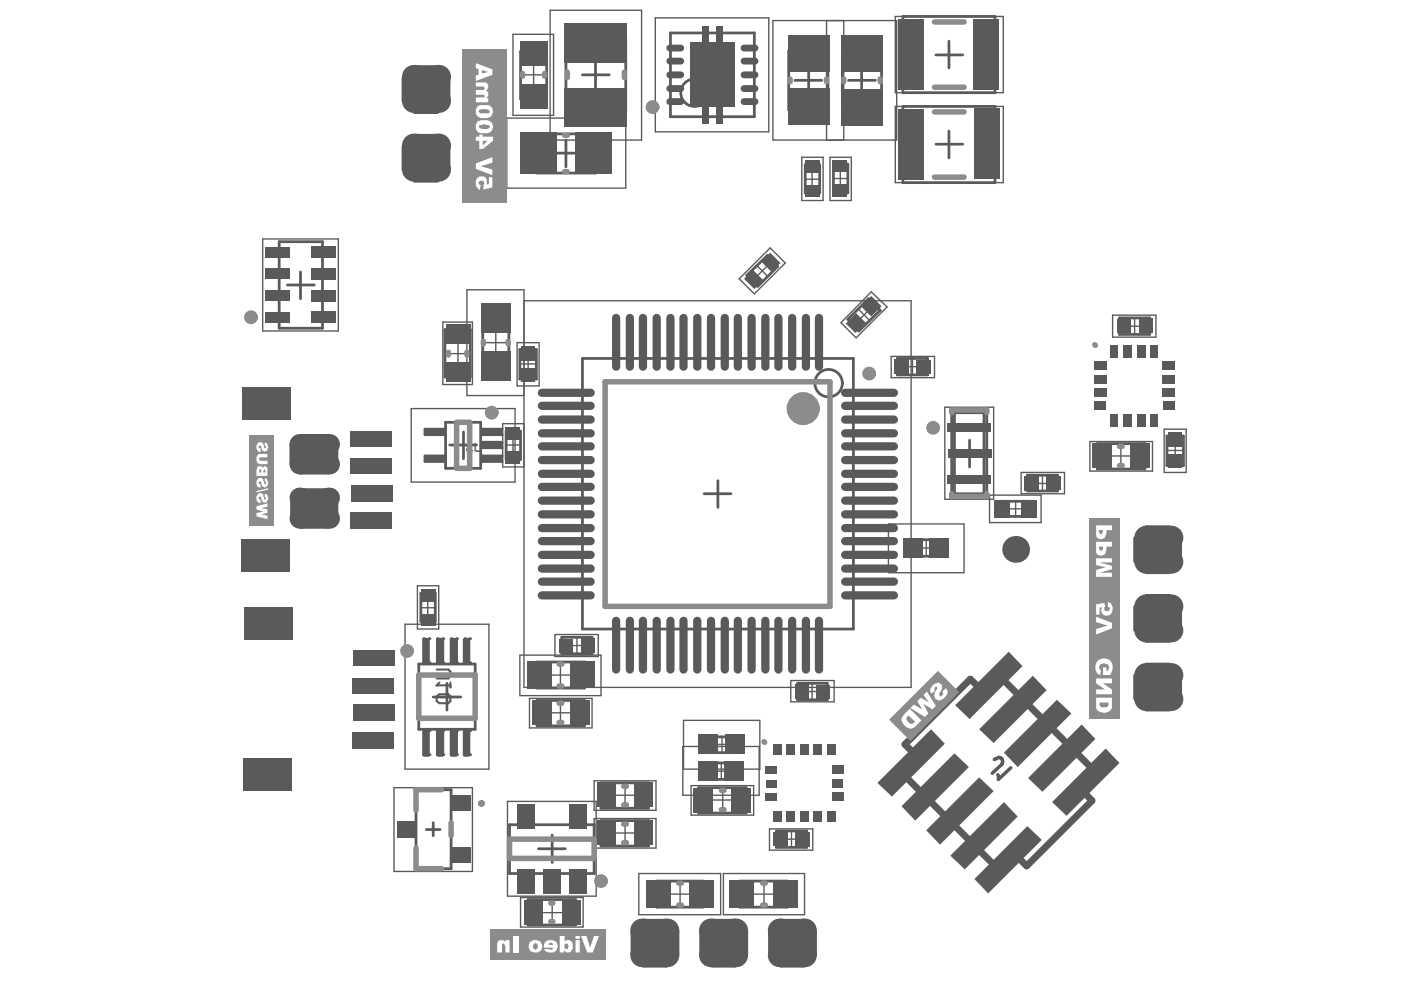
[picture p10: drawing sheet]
<svg xmlns="http://www.w3.org/2000/svg" width="297mm" height="210mm" viewBox="0 0 297 210" stroke-linecap="round" stroke-linejoin="round" font-family="sans-serif">
<g fill="none" stroke="#5a5a5a" stroke-width=".58">
<path d="M110.4 10.9h5.5v10.1h-5.5zM120 8.1h12.7v15.5h-12.7zM123.5 15.9h5.7M126.3 13v5.8M142.1 7h17.8v17.7h-17.8zM148.1 15.9h5.7M151 13v5.8M167.2 10.8h8.3v12.5h-8.3zM168.5 17h5.7M171.5 14.1v5.8M178.6 10.8h8.3v12.5h-8.3zM179.9 17h5.7"/>
<path d="M182.7 14.1v5.8M191.4 3.5h19.6v16.2h-19.6zM198.4 11.6h5.7M201.2 8.7v5.7M113.7 28.4h12.6v8.3h-12.6zM117.2 32.5h5.7M120 29.7v5.7M170.7 34.9h3.1v6h-3.1zM176.7 34.8h3.1v6.1h-3.1zM191.4 22.6h19.6v16.1h-19.6zM198.4 30.6h5.7M201.2 27.8v5.7"/>
<path d="M59.2 51.2h9.2v18.4h-9.2zM63.7 57.7v5.6M158.3 58.4l4.4-4.2 2.2 2.3-4.2 4.2zM60.9 60.4h5.7M94.3 69.9h5.4v10h-5.4zM102.3 67.6h5.6v10h-5.6zM110.2 74.1h3.5v6.3h-3.5zM123.5 76h57.4v57.4h-57.4zM179.8 67.7l4.3-4.4 2.5 2.5-4.5 4.4zM190.3 76h6.4v3.5h-6.4zM237.4 67.4h6.4v3.5h-6.4zM94.5 89.5h7.4v9.8h-7.4z"/>
<path d="M95.3 94.3h5.7M98.3 91.6v5.7M107.3 91.4h3.1v6h-3.1zM201.8 86.9h7.4v18.4h-7.4zM202.4 87.5h6.2v17.2h-6.2zM202.7 96.1h5.6M205.6 93.3v5.7M232.7 94.1h10v5.3h-10zM247.4 92.5h3.5v6.2h-3.5zM149.3 104.7h5.7M152.2 101.9v5.7M193.2 114.4h6.2v3.5h-6.2z"/>
<path d="M212.3 106.3h6v3.2h-6zM217.8 100.8h6.4v3.3h-6.4zM89.2 125.8h3.1v6h-3.1zM119.1 135.1h6.4v3.5h-6.4zM88.8 140.8h11.9v13.8h-11.9zM91.8 147.8h5.9M94.8 144.9v5.7M113.9 140.4h10v5.5h-10zM113.9 148.5h10v5.4h-10zM149.9 156.2h6.2v3.4h-6.2zM169.1 144.9h6.3v3.5h-6.3zM88.2 167.4h7.4v16.8h-7.4z"/>
<path d="M90.4 175.9h2.9M91.8 174.4v2.8M108 174.9h18v10.3h-18zM114.2 180h5.6M117.1 177.1v5.8M127.4 166h10.1v5.4h-10.1zM127.4 174h10.1v5.4h-10.1zM148.1 167h10.1v5.4h-10.1zM149.7 161.8h6.3v3.5h-6.3zM164.6 176.2h6.4v3.5h-6.4zM112 190.7h10v5.4h-10zM139.2 186.8h9.8v5.5h-9.8z"/>
<path d="M156.9 186.8h10v5.5h-10z"/>
<circle cx="147.3" cy="19.7" r="2.91"/>
<circle cx="175.7" cy="81.2" r="2.91"/>
</g>
<g fill="none" stroke="#5a5a5a" stroke-width=".29">
<path d="M108.8 7.3h8.6v17.2h-8.6zM110.4 15.9h5.5M113.1 13.1v5.5M116.6 2.2h19.4v27.5h-19.4zM138.9 3.8h24.1v24.2h-24.1zM163.9 4.4h26.2v25.3h-26.2zM175.2 4.4v25.3M178.9 4.4v25.3M189.8 3.5h22.9v16.2h-22.9zM107.4 25h25.3v14.9h-25.3zM170 33.3h4.5v9.2h-4.5zM170.7 38h3.1"/>
<path d="M172.2 36.4v3.2M176 33.3h4.5v9.2h-4.5zM176.7 37.9h3.1M178.2 36.3v3.2M189.8 22.6h22.9v16.1h-22.9zM55.7 50.7h16v19.5h-16zM156.7 59.1l6.6-6.5 3.2 3.2-6.6 6.5zM160.5 56.3l2.2 2.2M162.7 56.3l-2.2 2.2M93.9 68.3h6.3v13.2h-6.3zM94.3 75h5.4M97.1 72.2v5.4"/>
<path d="M102.3 72.7h5.6M105.1 69.9v5.5M109.6 72.7h4.7v9.1h-4.7zM110.2 77.2h3.5M111.1 63.8h82.1v81.9h-82.1v-84.3h-12.1v22.5h12.1M112 75.6v3.3M182 65.5l2.4 2.5M184.4 65.5l-2.4 2.5M184.7 61.9l3.4 3.2-6.6 6.5-3.2-3.2zM188.9 75.6h9.2v4.5h-9.2zM191.7 77.7h3.5M193.5 76v3.5"/>
<path d="M235.9 66.8h9.2v4.7h-9.2zM238.8 69.2h3.5M240.6 67.4v3.5M87.2 86.6h22v15.6h-22zM107.3 94.3h3.1M108.8 92.9v3M111.1 89.8h-4.5v9.2h4.5M200.3 86.3h10.4v19.6h-10.4zM231.1 93.6h13.2v6.3h-13.2zM235 96.7h5.4M237.6 94.1v5.3M246.8 91h4.7v9.2h-4.7z"/>
<path d="M247.4 95.5h3.5M249.2 93.9v3.4M188.4 111.1h16v10.3h-16zM194.6 116.2h3.5M196.4 114.4v3.5M209.8 105h10.9v5.8h-10.9zM213.7 107.9h3.2M215.3 106.3v3.2M216.5 100.2h9.2v4.5h-9.2zM219.3 102.5h3.5M221 100.8v3.3M85.9 132.4h17.8v30.7h-17.8z"/>
<path d="M88.5 124.2h4.5v9.2h-4.5zM89.2 128.9h3.1M90.7 127.3v3.2M110.2 138.9h17.2v8.6h-17.2zM117.7 134.5h9.1v4.7h-9.1zM120.6 136.9h3.5M122.3 135.1v3.5M112.3 148.1h13.2v6.2h-13.2zM116.2 151.1h5.4M116.2 143.1h5.4M118.8 140.4v5.5M118.8 148.5v5.4"/>
<path d="M144.8 158.3h16.2v10.3h-16.2zM144.9 152.7h16.2v10.4h-16.2zM151.3 157.8h3.4M153.1 156.2v3.4M167.7 144.3h9.1v4.5h-9.1zM170.6 146.6h3.3M172.2 144.9v3.5M83.5 167h16.7v17.8h-16.7zM107.6 169.9h18.8v20.1h-18.8zM126 165.5h13.1v6.3h-13.1zM126 173.6h13.1v6.2h-13.1zM129.8 168.6h5.5"/>
<path d="M129.8 176.6h5.5M132.5 166v5.4M132.5 174v5.4M146.5 166.6h13.3v6.2h-13.3zM150.5 169.6h5.4M151.2 163.5h3.3M152.9 161.8v3.5M153.2 167v5.4M163.1 175.7h9.2v4.6h-9.2zM166.1 177.9h3.5M167.8 176.2v3.5M110.4 190.3h13.2v6.3h-13.2z"/>
<path d="M114.3 193.5h5.4M117.1 190.7v5.4M135.4 185.2h17.4v8.7h-17.4zM141.4 189.6h5.4M144.2 186.8v5.5M153.4 185.2h17.2v8.7h-17.2zM159.2 189.6h5.4M162 186.8v5.5"/>
</g>
<path d="M191.9 157.8l13.8-13.8 2.6 2.5 3.4-3.4 20.7 20.7-3.4 3.3 2.5 2.7-13.8 13.8-2.7-2.6-3.3 3.3-20.6-20.5 3.4-3.3z" fill="none" stroke="#5a5a5a" stroke-width="1.5"/>
<path d="M210.8 161l1-.4a.88 .88 0 0 1 .8 .5 .88 .88 0 0 1-.2 1l-2 1.8M214.3 162.8l-2.6 2.5-.2-1.1" fill="none" stroke="#5a5a5a" stroke-width=".73"/>
<path d="M92.6 142h2.5l.4 .4v.9l-.4 .6h-2.5M92.6 145.3h2.9M95.5 144.7v1" fill="none" stroke="#5a5a5a" stroke-width=".44"/>
<circle cx="92.6" cy="145.3" r=".22" fill="#5a5a5a"/>
<path d="M92.6 147.6l.6-.4h1.9l.4 .4v1.1l-.4 .4h-1.9l-.6-.4zM93.2 144.7l-.6 .6" fill="none" stroke="#5a5a5a" stroke-width=".44"/>
<path d="M99 94.6h.1M99 94.6l.3 .3M99.3 94.9l-.3 .3v.3l.3 .2 .9-.2M99.3 94.9h.3M100.2 94.3l-.3-.2h-.6l-.3 .2v.3M100.7 94.1v1.4l.3 .2 .9-.2v-1.4" fill="none" stroke="#5a5a5a" stroke-width=".29"/>
<g fill="none" stroke="#8c8c8c" stroke-width="1.2">
<path d="M110.8 15.6v.6M115.5 15.6v.6M120.3 15.3v1.1M132.4 15.3v1.1M167.5 16.7v.6M175.2 16.7v.6M178.9 16.7v.6M186.6 16.7v.6M198.1 18.5h6.3M198.1 4.7h6.3M119.7 28.7h.6M119.7 36.4h.6"/>
<path d="M198.1 37.6h6.3M198.1 23.7h6.3M95.1 74.7v.6M99 74.7v.6M102.5 72.4v.5M107.7 72.4v.5M232.1 73.1l.1 .1M96.8 89.5h2.8v9.8h-2.8zM128.3 81h47.7v47.6h-47.7zM201.8 87.5v-.6h7.4v.6M237.4 98.7h.5M237.4 94.6h.5"/>
<path d="M201.8 104.7v.6h7.4v-.6M88.8 143.1h11.9v9.2h-11.9zM118.5 145.5h.6M118.5 149.1h.6M118.5 153.2h.6M118.5 140.8h.6M162 157.2l.1 .2M88.2 179.8v4.4h5.4M93.6 167.4h-5.4v4.4M95.6 174.4v2.8M108 177.9h18v4.1h-18zM132.2 170.6h.6"/>
<path d="M132.2 174.7h.6M132.2 166.7h.6M132.2 178.7h.6M152.9 171.7h.6M152.9 167.6h.6M116.8 191.5h.4M116.8 195.4h.4M143.9 191.9h.6M143.9 187.2h.6M161.7 191.9h.6M161.7 187.2h.6"/>
</g>
<path d="M230.8 109.9h6.6v42.5h-6.6z" fill-rule="evenodd" fill="#8c8c8c"/>
<g fill="#fff">
<path d="M232.4 118.4h3.3v.8h-2.6l2.6 .8v.7l-2.6 .7h2.6v.9h-3.3v-1.5l2-.5-2-.5z"/>
<path d="M232.4 128.1l1.7-.3 .2 .8a.62 .62 0 0 0 .2 1 .62 .62 0 0 0 .8-.6l-.1-.3h-.3v-1h.3l.4 .3a2.18 2.18 0 0 1 0 2.2l-.6 .3a1.02 1.02 0 0 1-1.4-.9l-.2-.2 .2-.7-.5 .2v1.4h-.7z"/>
<path d="M232.4 130.7l3.3 1.4v1.1l-3.3 1.3v-1.1l2.5-.8-2.5-.7z"/>
<path d="M232.7 140.1l.3-.2a1.86 1.86 0 0 1 2.1 0 1.86 1.86 0 0 1 .8 1.9l-.3 1-.3 .3h-1.4v-1.6h.7v.8h.3v-.2a.72 .72 0 0 0 .2-.8 .72 .72 0 0 0-.7-.5l-.3-.2a1.14 1.14 0 0 0-1 .6l-.1 .2 .1 .6 .3 .1-.1 1-.8-.4a2.37 2.37 0 0 1-.1-2.1z"/>
<path d="M232.4 143.9h3.3v1h-1.8l1.8 1.3v1h-3.3v-1h1.9l-1.9-1.3z"/>
<path d="M232.4 111.4v1.7a.78 .78 0 0 0 .4 1 1.02 1.02 0 0 0 1.1 .1 1.02 1.02 0 0 0 .5-.9h.2v-.9h1.1v-1zM233 112.4h.9a.6 .6 0 0 1-.6 .9l-.2-.5h-.1z"/>
<path d="M232.4 114.9v1.7a.78 .78 0 0 0 .4 1l.2 .2a1.08 1.08 0 0 0 1.4-1h.2v-.9h1.1v-1zM233 115.9h.9v.6l-.3 .3h-.3l-.2-.5h-.1z"/>
<path d="M232.4 147.9v2.4h.1v.3l.6 .2v.2h.6l.2 .1 .8-.1a1 1 0 0 0 .9-.7h.1v-2.4zM233.1 148.9h1.9v.5a.55 .55 0 0 1-.7 .6h-.2a.79 .79 0 0 1-1-.5z"/>
</g>
<path d="M52.9 92.3h5.3v19.2h-5.3z" fill-rule="evenodd" fill="#8c8c8c"/>
<g fill="#fff">
<path d="M54.4 107.3l2.3-.6v.8l-1.3 .2 1.3 .3v.8l-1.3 .3 1.3 .2v.8l-2.3-.6v-.7l1.4-.3-1.4-.5z"/>
<path d="M54.5 104.8l.5-.1v-.2l.7 .2 .1 .1 .2 1.1h.4v-.3l-.3-.2v-.7a.52 .52 0 0 1 .6 .6 .7 .7 0 0 1-.1 1 .54 .54 0 0 1-.6 .3 .54 .54 0 0 1-.5-.5l-.2-.8h-.3l-.2 .4 .5 .3v.7l-.3-.1a.83 .83 0 0 1-.6-1z"/>
<path d="M54.4 104.1l2.5-.6v.3l-2.5 .6z"/>
<path d="M54.5 101.6h.2a.52 .52 0 0 1 .8-.1l.3 .1v.5h.2v.4l.1 .1 .3-.1v-.3l-.3-.1v-.8l.3 .2a1.09 1.09 0 0 1 0 1.7l-.1 .2-.6-.2-.3-.6v-.4l-.4-.1-.2 .4 .5 .1v.8a.97 .97 0 0 1-.9-.6 .97 .97 0 0 1 .1-1z"/>
<path d="M54.5 96.5l.3-.3h1.9v.8h-1.3a.37 .37 0 0 0-.4 .3 .37 .37 0 0 0 .4 .4h1.3v.7h-1.4a1.16 1.16 0 0 1-.9-1.6h.1z"/>
<path d="M54.5 94.1h.2a.52 .52 0 0 1 .8-.2l.3 .2 .3 1a.29 .29 0 0 0 .3-.3 .29 .29 0 0 0-.3-.3v-.7h.2v.1l.4 .2v.4h.2l-.2 .9-.1 .3h-.3a.51 .51 0 0 1-.8-.5l-.1-.1v-.5l-.3-.3-.3 .3v.3l.5 .2v.7h-.2a.52 .52 0 0 1-.6-.6h-.1v-.9h.1z"/>
<path d="M54.5 99v.4h-.1v1.5h2.3v-1.5a.55 .55 0 0 0-.7-.5l-.3 .4-.2-.4h-.4v-.2v.2zM55.8 99.7l.5-.1v.6h-.5zM55 99.6l.1-.2 .3 .2v.6h-.4z"/>
</g>
<path d="M104 197h24.4v6.4h-24.4z" fill-rule="evenodd" fill="#8c8c8c"/>
<g fill="#fff">
<path d="M123.2 198.5h1.2l.7 2.4 .9-2.4h1l-1.3 3.4h-1.2z"/>
<path d="M108.8 198.5h1.1v3.4h-1.1z"/>
<path d="M105.6 199.6h.1a.75 .75 0 0 1 1-.3l.5 .5v-.5h.8v2.6h-.8v-1.4h-.2l-.1-.4-.5 .1v1.7h-1v-2z"/>
<path d="M122 198.5v.5h.9v-.5zM122 199.3v2.6h.9v-2.6z"/>
<path d="M118.7 198.5v3.4h.9v-.4l.1 .2a1.06 1.06 0 0 0 1.2 .1 1.06 1.06 0 0 0 .5-1 1.09 1.09 0 0 0-.3-1.2 1.09 1.09 0 0 0-1.3-.1l-.1 .1v-1.1zM119.7 200.2a.41 .41 0 0 1 .5-.1 .41 .41 0 0 1 .2 .4h.2v.3h-.2a.39 .39 0 0 1-.4 .4 .39 .39 0 0 1-.3-.6z"/>
<path d="M115.6 199.6l-.3 .6v.7h1.9v.2a.52 .52 0 0 1-.9 .1h-1a1.71 1.71 0 0 0 2.6 .3v-.1a.83 .83 0 0 0 .2-1.2 .73 .73 0 0 0-.7-.7l-.2-.2h-1zM116.3 200.1h.2a.41 .41 0 0 1 .5-.2 .41 .41 0 0 1 .2 .4h-.9z"/>
<path d="M112.3 199.8l-.2 .4a1.38 1.38 0 0 0 1.6 1.7h.3a1.27 1.27 0 0 0 .9-1.7l-.2-.3a1.6 1.6 0 0 0-2-.4v.1zM113.1 200.1h.3v-.2l.2 .2a.57 .57 0 0 1 .5 .4 .57 .57 0 0 1-.2 .6l-.3 .3-.5-.2v-.3h-.1z"/>
</g>
<path d="M98 10.5h9.3v32.6h-9.3z" fill-rule="evenodd" fill="#8c8c8c"/>
<g fill="#fff">
<path d="M101 37.9a1.62 1.62 0 0 1 2.1-.2v.3h.1v1l-.1 .2 .6-.2v-1.4h.7v2.1l-1.9 .5v-.9a.58 .58 0 0 0 0-.9 .58 .58 0 0 0-.9 .2h-.1v.4l.4 .3-.1 .9h-.2a1.54 1.54 0 0 1-.7-1.8z"/>
<path d="M100.9 34.6l3.5-1.3v1.2l-2.5 .7 2.5 .8v1.1l-3.5-1.3z"/>
<path d="M100.9 17.5h1.9a.79 .79 0 0 1 .7 1l-.1 .4-.3 .2 .1 .3a.75 .75 0 0 1 .3 1l-.4 .4h.4v.9h-2.6v-1h1.6a.31 .31 0 0 0 .3-.4 .31 .31 0 0 0-.5-.2h-1.4v-1h1.7l.2-.3-.3-.5h-1.6z"/>
<path d="M100.9 29v.8h.7v1.8h.7l2.2-1.8v-.8h-2.2v-.5h-.7v.5zM102.3 29.8h1.1l-1.1 1.1z"/>
<path d="M101.2 25.8a2.18 2.18 0 0 0 0 2.2l.6 .2h.4a2.34 2.34 0 0 0 2-.4l.3-.7v-.5a1.61 1.61 0 0 0-1.9-1.1h-.7zM101.5 26.8l.3-.3h.5v-.1h.6v.1a.59 .59 0 0 1 .9 .4v.2a2.13 2.13 0 0 1-2.2 0z"/>
<path d="M101.2 22.6a1.81 1.81 0 0 0 .1 2.1 3.1 3.1 0 0 0 2.9-.1v-.3a.83 .83 0 0 0 .2-1.2v-.1a1.63 1.63 0 0 0-1.9-.7h-.2a.96 .96 0 0 0-1 .3zM101.6 23.3h.3v-.2h1.5l.1 .2a.4 .4 0 0 1 .3 .5 .4 .4 0 0 1-.6 .2h-.7a.96 .96 0 0 1-1-.3z"/>
<path d="M100.9 13.4v1l.6 .3v1.2l-.6 .1v1.2l3.5-1.3v-1.2zM102.2 14.8l1.3 .5-1.3 .3z"/>
</g>
<path d="M188.5 152.6l10.4-10.3 4.5 4.5-10.4 10.3z" fill-rule="evenodd" fill="#8c8c8c"/>
<g fill="#fff">
<path d="M197.6 145.5h.1a1.36 1.36 0 0 1 1.9-.5l.1 1-.4 .9a.41 .41 0 0 0-.1 .5 .41 .41 0 0 0 .4 .2l.3-.3v-.2h.1l-.1-.5h-.2l.9-.7a1.57 1.57 0 0 1-.6 2.2v.1h-.3v.2l-.4 .1h-.4v-.1l-.6-.2v-.3h-.2l-.1-.4 .4-1.2 .3-.3v-.4h-.1a.49 .49 0 0 0-.5 .3 .49 .49 0 0 0 .2 .6l-.9 .6-.1-.2v-.4l-.2-.2h.2v-.4h.1z"/>
<path d="M193 150.1l.8-.7 1.7 1-1-1.7 .7-.8 1.8 1-1.2-1.6 .7-.7 1.9 3.1-.7 .7-1.9-1.2 1 2.1-.7 .7z"/>
<path d="M191.4 151.7l-.3 .6a2.23 2.23 0 0 0 2.2 2.2l.5-.2 1.6-1.6-2.5-2.4zM192.2 152.2l.4-.5 1.5 1.3-.5 .3a.52 .52 0 0 1-.9-.1l-.4-.3z"/>
</g>
<g fill="none" stroke="#8c8c8c" stroke-width="1.5">
<circle cx="138.4" cy="22.7" r=".73"/>
<circle cx="53.2" cy="67.3" r=".73"/>
<circle cx="184.3" cy="79.2" r=".73"/>
<circle cx="104.2" cy="87.5" r=".73"/>
<circle cx="197.8" cy="90.7" r=".73"/>
<circle cx="86.3" cy="138" r=".73"/>
<circle cx="127.4" cy="186.8" r=".73"/>
</g>
<circle cx="102.1" cy="170.4" r=".15" fill="none" stroke="#8c8c8c" stroke-width="1.2"/>
<circle cx="170.3" cy="86.6" r="1.75" fill="none" stroke="#8c8c8c" stroke-width="3.5"/>
<g fill="#5a5a5a">
<path d="M56.3 66.1h5.1v2.3h-5.1z" fill-rule="evenodd"/>
<path d="M56.3 52.4h5.2v2.3h-5.2z" fill-rule="evenodd"/>
<path d="M56.3 56.9h5.1v2.4h-5.1z" fill-rule="evenodd"/>
<path d="M84.1 174.1h4v3.5h-4z" fill-rule="evenodd"/>
<path d="M95.6 179.7h4.1v3.3h-4.1z" fill-rule="evenodd"/>
<path d="M95.6 168.6h4.1v3.4h-4.1z" fill-rule="evenodd"/>
<path d="M98.1 135.6l.3-.3h1l.3 .3v5l-.3 .3h-1l-.3-.3z" fill-rule="evenodd"/>
<path d="M95.3 135.6l.3-.3h1.2l.3 .3v5l-.3 .3h-1.2l-.3-.3z" fill-rule="evenodd"/>
<path d="M92.4 135.6l.3-.3h1.2l.3 .3v5l-.3 .3h-1.2l-.3-.3z" fill-rule="evenodd"/>
<path d="M94.6 76.9h5.1v4.1h-5.1z" fill-rule="evenodd"/>
<path d="M94.6 68.9h5.1v4h-5.1z" fill-rule="evenodd"/>
<path d="M107.2 90.6h3v2.6h-3z" fill-rule="evenodd"/>
<path d="M102.1 93.8l.2-.3h4l.3 .3v1.1l-.3 .3h-4l-.2-.3z" fill-rule="evenodd"/>
<path d="M101.9 91l.3-.3h4.1l.3 .3v1.2l-.3 .3h-4.1l-.3-.3z" fill-rule="evenodd"/>
<path d="M102.1 74.5h6.2v6.3h-6.2z" fill-rule="evenodd"/>
<path d="M102.1 64.2h6.2v6.3h-6.2z" fill-rule="evenodd"/>
<path d="M115.2 184.3h3.6v5.1h-3.6z" fill-rule="evenodd"/>
<path d="M118.5 135.4h2.9v2.9h-2.9z" fill-rule="evenodd"/>
</g>
<g fill="#5a5a5a">
<circle cx="98.6" cy="140.5" r=".29"/>
<circle cx="99.6" cy="140.5" r=".29"/>
<circle cx="99.6" cy="135.4" r=".29"/>
<circle cx="98.6" cy="135.4" r=".29"/>
<circle cx="95.6" cy="140.5" r=".29"/>
<circle cx="96.8" cy="140.5" r=".29"/>
<circle cx="96.8" cy="135.4" r=".29"/>
<circle cx="95.6" cy="135.4" r=".29"/>
<circle cx="92.7" cy="140.5" r=".29"/>
<circle cx="93.9" cy="140.5" r=".29"/>
<circle cx="93.9" cy="135.4" r=".29"/>
<circle cx="92.7" cy="135.4" r=".29"/>
<circle cx="102.2" cy="93.9" r=".29"/>
<circle cx="102.2" cy="94.9" r=".29"/>
<circle cx="106.3" cy="94.9" r=".29"/>
<circle cx="106.3" cy="93.9" r=".29"/>
<circle cx="102.2" cy="91" r=".29"/>
<circle cx="102.2" cy="92.2" r=".29"/>
<circle cx="106.3" cy="92.2" r=".29"/>
<circle cx="106.3" cy="91" r=".29"/>
</g>
<path d="M142 18.8h2.3M142 13h2.3M142 10.2h2.3M142 21.5h2.3" fill="none" stroke="#5a5a5a" stroke-width="1.5"/>
<g fill="#5a5a5a">
<path d="M153.7 161.5h4v4h-4z" fill-rule="evenodd"/>
<path d="M148.9 20.5h1.4v5.7h-1.4z" fill-rule="evenodd"/>
<path d="M151.8 20.5h1.4v5.7h-1.4z" fill-rule="evenodd"/>
<path d="M151.8 5.5h1.4v5.9h-1.4z" fill-rule="evenodd"/>
<path d="M148.9 5.5h1.4v5.9h-1.4z" fill-rule="evenodd"/>
<path d="M166.8 172h1.7v2.3h-1.7z" fill-rule="evenodd"/>
<path d="M163.9 172h1.7v2.3h-1.7z" fill-rule="evenodd"/>
<path d="M162.3 168.2h2.3v1.6h-2.3z" fill-rule="evenodd"/>
<path d="M163.9 157.8h1.7v2.4h-1.7z" fill-rule="evenodd"/>
<path d="M166.8 157.8h1.7v2.4h-1.7z" fill-rule="evenodd"/>
<path d="M162.3 162.5h2.3v1.6h-2.3z" fill-rule="evenodd"/>
<path d="M161.4 55.5l1.9-1.9 2.2 2.2-1.9 1.9z" fill-rule="evenodd"/>
<path d="M176.4 168h2.3v1.8h-2.3z" fill-rule="evenodd"/>
<path d="M175.4 172h1.7v2.3h-1.7z" fill-rule="evenodd"/>
<path d="M172.5 172h1.7v2.3h-1.7z" fill-rule="evenodd"/>
<path d="M172.5 157.8h1.7v2.4h-1.7z" fill-rule="evenodd"/>
<path d="M175.4 157.8h1.7v2.4h-1.7z" fill-rule="evenodd"/>
<path d="M176.4 162.3h2.3v1.8h-2.3z" fill-rule="evenodd"/>
<path d="M173.1 145.2h2.9v2.9h-2.9z" fill-rule="evenodd"/>
<path d="M176.6 33.9h3v2.5h-3z" fill-rule="evenodd"/>
<path d="M189.7 76.1h3v3.1h-3z" fill-rule="evenodd"/>
<path d="M197.1 114h4.1v4.2h-4.1z" fill-rule="evenodd"/>
<path d="M221.8 101h3v3h-3z" fill-rule="evenodd"/>
<path d="M235.3 87.8h1.6v2.6h-1.6z" fill-rule="evenodd"/>
<path d="M238.2 87.8h1.8v2.6h-1.8z" fill-rule="evenodd"/>
<path d="M232 76.6h2.6v1.7h-2.6z" fill-rule="evenodd"/>
<path d="M232 79.5h2.6v1.7h-2.6z" fill-rule="evenodd"/>
<path d="M232 82.4h2.6v1.8h-2.6z" fill-rule="evenodd"/>
<path d="M236.8 67.7h2.9v2.9h-2.9z" fill-rule="evenodd"/>
<path d="M247.7 91.7h2.9v3.1h-2.9z" fill-rule="evenodd"/>
<path d="M243.9 87.8h1.6v2.6h-1.6z" fill-rule="evenodd"/>
<path d="M246.5 82.4h2.7v1.8h-2.7z" fill-rule="evenodd"/>
<path d="M246.5 79.5h2.7v1.7h-2.7z" fill-rule="evenodd"/>
<path d="M246.5 76.6h2.7v1.7h-2.7z" fill-rule="evenodd"/>
<path d="M56.3 61.6h5.2v2.3h-5.2z" fill-rule="evenodd"/>
<path d="M98.1 155.1l.3-.3h1l.3 .3v5.1l-.3 .3h-1l-.3-.3z" fill-rule="evenodd"/>
<path d="M95.3 155.1l.3-.3h1.2l.3 .3v5.1l-.3 .3h-1.2l-.3-.3z" fill-rule="evenodd"/>
<path d="M92.4 155.1l.3-.3h1.2l.3 .3v5.1l-.3 .3h-1.2l-.3-.3z" fill-rule="evenodd"/>
<path d="M107.2 95.7h3v2.6h-3z" fill-rule="evenodd"/>
<path d="M101.9 96.7l.3-.3h4.1l.3 .3v1.1l-.3 .3h-4.1l-.3-.3z" fill-rule="evenodd"/>
<path d="M119.1 190.9h3.9v5.2h-3.9z" fill-rule="evenodd"/>
<path d="M126.5 166h4v5.1h-4z" fill-rule="evenodd"/>
<path d="M126.5 174h4v5.1h-4z" fill-rule="evenodd"/>
</g>
<g fill="#5a5a5a">
<circle cx="98.6" cy="160" r=".29"/>
<circle cx="99.6" cy="160" r=".29"/>
<circle cx="99.6" cy="154.9" r=".29"/>
<circle cx="98.6" cy="154.9" r=".29"/>
<circle cx="95.6" cy="160" r=".29"/>
<circle cx="96.8" cy="160" r=".29"/>
<circle cx="96.8" cy="154.9" r=".29"/>
<circle cx="95.6" cy="154.9" r=".29"/>
<circle cx="92.7" cy="160" r=".29"/>
<circle cx="93.9" cy="160" r=".29"/>
<circle cx="93.9" cy="154.9" r=".29"/>
<circle cx="92.7" cy="154.9" r=".29"/>
<circle cx="102.2" cy="96.7" r=".29"/>
<circle cx="102.2" cy="97.8" r=".29"/>
<circle cx="106.3" cy="97.8" r=".29"/>
<circle cx="106.3" cy="96.7" r=".29"/>
</g>
<path d="M130.6 131.6v10.4M133.5 131.6v10.4" fill="none" stroke="#5a5a5a" stroke-width="1.7"/>
<path d="M136.9 186.7h5.2v5.8h-5.2z" fill-rule="evenodd" fill="#5a5a5a"/>
<path d="M139.2 131.6v10.4M142.1 131.6v10.4M144.9 131.6v10.4M150.8 131.6v10.4M153.7 131.6v10.4M156.4 131.6v10.4" fill="none" stroke="#5a5a5a" stroke-width="1.7"/>
<path d="M142 15.9h2.3" fill="none" stroke="#5a5a5a" stroke-width="1.5"/>
<g fill="#5a5a5a">
<path d="M153.7 155.8h4.2v4.1h-4.2z" fill-rule="evenodd"/>
<path d="M162.4 165.4h2.2v1.6h-2.2z" fill-rule="evenodd"/>
<path d="M164 176.5h3.1v2.9h-3.1z" fill-rule="evenodd"/>
<path d="M163.9 186.7h5.2v5.8h-5.2z" fill-rule="evenodd"/>
</g>
<path d="M162.3 131.6v10.4M165 131.6v10.4M168 131.6v10.4" fill="none" stroke="#5a5a5a" stroke-width="1.7"/>
<path d="M176.6 165.3h2.1v1.7h-2.1z" fill-rule="evenodd" fill="#5a5a5a"/>
<path d="M173.6 131.6v10.4" fill="none" stroke="#5a5a5a" stroke-width="1.7"/>
<g fill="#5a5a5a">
<path d="M176.6 39.2h3v2.6h-3z" fill-rule="evenodd"/>
<path d="M210.8 106h3.2v3.8h-3.2z" fill-rule="evenodd"/>
<path d="M231.7 94.1h4v5.1h-4z" fill-rule="evenodd"/>
<path d="M232 85.2h2.4v1.7h-2.4z" fill-rule="evenodd"/>
<path d="M238.2 73.2h1.8v2.7h-1.8z" fill-rule="evenodd"/>
<path d="M235.3 73.2h1.6v2.7h-1.6z" fill-rule="evenodd"/>
<path d="M247.7 96.4h2.9v2.9h-2.9z" fill-rule="evenodd"/>
<path d="M246.5 85.2h2.5v1.7h-2.5z" fill-rule="evenodd"/>
<path d="M243.9 73.2h1.6v2.7h-1.6z" fill-rule="evenodd"/>
</g>
<path d="M130.6 67.4v10.3M133.5 67.4v10.3M139.2 67.4v10.3M142.1 67.4v10.3M144.9 67.4v10.3M150.8 67.4v10.3M153.7 67.4v10.3M156.4 67.4v10.3M162.3 67.4v10.3M165 67.4v10.3M168 67.4v10.3M173.6 67.4v10.3" fill="none" stroke="#5a5a5a" stroke-width="1.7"/>
<g fill="#5a5a5a">
<path d="M74.8 149.4h8.9v3.5h-8.9z" fill-rule="evenodd"/>
<path d="M74.8 137.9h8.9v3.3h-8.9z" fill-rule="evenodd"/>
<path d="M89.5 135.6l.3-.3h1.2l.1 .3v5l-.1 .3h-1.2l-.3-.3z" fill-rule="evenodd"/>
<path d="M89.2 124.9h3.1v2.6h-3.1z" fill-rule="evenodd"/>
<path d="M74.4 102.8h8.8v3.5h-8.8z" fill-rule="evenodd"/>
<path d="M74.2 91.4h8.9v3.4h-8.9z" fill-rule="evenodd"/>
<path d="M89.8 91l.3-.3h4.1l.3 .3v1.2l-.3 .3h-4.1l-.3-.3z" fill-rule="evenodd"/>
<path d="M66 66h5.1v2.4h-5.1z" fill-rule="evenodd"/>
<path d="M66 56.8h5.1v2.5h-5.1z" fill-rule="evenodd"/>
<path d="M66 52.3h5.3v2.4h-5.3z" fill-rule="evenodd"/>
<path d="M109.6 184.3h3.8v5.1h-3.8z" fill-rule="evenodd"/>
<path d="M120.6 184.3h3.8v5.1h-3.8z" fill-rule="evenodd"/>
<path d="M120.6 170.5h3.8v5.2h-3.8z" fill-rule="evenodd"/>
<path d="M109.6 170.5h3.8v5.2h-3.8z" fill-rule="evenodd"/>
<path d="M120.9 148.5h4v5.3h-4z" fill-rule="evenodd"/>
<path d="M112.8 148.5h4.1v5.1h-4.1z" fill-rule="evenodd"/>
<path d="M123.2 135.3h2.9v3h-2.9z" fill-rule="evenodd"/>
</g>
<g fill="#5a5a5a">
<circle cx="89.8" cy="140.5" r=".29"/>
<circle cx="91" cy="140.5" r=".29"/>
<circle cx="91" cy="135.4" r=".29"/>
<circle cx="89.8" cy="135.4" r=".29"/>
<circle cx="90.1" cy="91" r=".29"/>
<circle cx="90.1" cy="92.2" r=".29"/>
<circle cx="94.2" cy="92.2" r=".29"/>
<circle cx="94.2" cy="91" r=".29"/>
</g>
<path d="M114.9 94.6h10.3M114.9 91.9h10.3M114.9 89h10.3M114.9 83.3h10.3M114.9 117.6h10.3M114.9 114.7h10.3M114.9 112h10.3M114.9 106.1h10.3M114.9 103.2h10.3M114.9 100.5h10.3M114.9 126.2h10.3M114.9 123.3h10.3" fill="none" stroke="#5a5a5a" stroke-width="1.7"/>
<g fill="#5a5a5a">
<path d="M110.5 78h2.9v3h-2.9z" fill-rule="evenodd"/>
<path d="M121.9 28h7.7v8.8h-7.7z" fill-rule="evenodd"/>
<path d="M110.4 28h7.7v8.8h-7.7z" fill-rule="evenodd"/>
<path d="M119.7 18.6h13.3v8.2h-13.3z" fill-rule="evenodd"/>
<path d="M110.2 17.9h5.9v5.1h-5.9z" fill-rule="evenodd"/>
<path d="M119.7 4.9h13.3v8.3h-13.3z" fill-rule="evenodd"/>
<path d="M110.2 8.7h5.9v5.1h-5.9z" fill-rule="evenodd"/>
<path d="M169.7 172h1.8v2.3h-1.8z" fill-rule="evenodd"/>
<path d="M169.7 157.8h1.8v2.4h-1.8z" fill-rule="evenodd"/>
<path d="M148 161.5h4.1v4h-4.1z" fill-rule="evenodd"/>
<path d="M168.5 145.2h3v3h-3z" fill-rule="evenodd"/>
<path d="M179.3 68.6l2.2-2.2 2.1 2-2.2 2.2z" fill-rule="evenodd"/>
<path d="M157.7 59.1l1.9-1.9 2.2 2.2-1.9 1.9z" fill-rule="evenodd"/>
<path d="M170.7 34.1h3.1v2.6h-3.1z" fill-rule="evenodd"/>
</g>
<path d="M157.7 18.8h2.4M157.7 21.5h2.4" fill="none" stroke="#5a5a5a" stroke-width="1.5"/>
<g fill="#5a5a5a">
<path d="M167.1 18.8h8.9v7.7h-8.9z" fill-rule="evenodd"/>
<path d="M178.3 18.9h8.9v7.7h-8.9z" fill-rule="evenodd"/>
</g>
<path d="M157.7 10.2h2.4M157.7 13h2.4" fill="none" stroke="#5a5a5a" stroke-width="1.5"/>
<g fill="#5a5a5a">
<circle cx="215.3" cy="116.5" r="2.84"/>
<circle cx="89.8" cy="160" r=".29"/>
<circle cx="91" cy="160" r=".29"/>
<circle cx="91" cy="154.9" r=".29"/>
<circle cx="89.8" cy="154.9" r=".29"/>
<circle cx="69.7" cy="98.4" r="2.19"/>
<circle cx="69.7" cy="94.2" r="2.19"/>
<circle cx="63.6" cy="94.2" r="2.19"/>
<circle cx="63.6" cy="98.4" r="2.19"/>
<circle cx="69.7" cy="109.9" r="2.19"/>
<circle cx="69.7" cy="105.6" r="2.19"/>
<circle cx="63.6" cy="105.6" r="2.19"/>
<circle cx="63.6" cy="109.9" r="2.19"/>
<circle cx="90.1" cy="96.7" r=".29"/>
<circle cx="90.1" cy="97.8" r=".29"/>
<circle cx="94.2" cy="97.8" r=".29"/>
<circle cx="94.2" cy="96.7" r=".29"/>
</g>
<g fill="#5a5a5a">
<path d="M191.4 114.1h4.1v4.1h-4.1z" fill-rule="evenodd"/>
<path d="M200.9 100.8h9.2v1.7h-9.2z" fill-rule="evenodd"/>
<path d="M217.1 100.9h3v3.1h-3z" fill-rule="evenodd"/>
<path d="M200.9 89.8h9.2v1.8h-9.2z" fill-rule="evenodd"/>
<path d="M194.3 76.3h3.1v2.9h-3.1z" fill-rule="evenodd"/>
<path d="M241.1 87.8h1.8v2.6h-1.8z" fill-rule="evenodd"/>
<path d="M241.4 67.6h2.9v3h-2.9z" fill-rule="evenodd"/>
<path d="M74.6 155.2h8.9v3.5h-8.9z" fill-rule="evenodd"/>
<path d="M51.8 128.7h10.3v6.9h-10.3z" fill-rule="evenodd"/>
<path d="M74.6 143.7h8.9v3.4h-8.9z" fill-rule="evenodd"/>
<path d="M89.5 155.1l.3-.3h1.2l.1 .3v5.1l-.1 .3h-1.2l-.3-.3z" fill-rule="evenodd"/>
<path d="M89.2 130.2h3.1v2.4h-3.1z" fill-rule="evenodd"/>
<path d="M74.2 97.1h8.9v3.4h-8.9z" fill-rule="evenodd"/>
<path d="M51.3 82.1h10.4v6.9h-10.4z" fill-rule="evenodd"/>
<path d="M74.2 108.6h8.9v3.5h-8.9z" fill-rule="evenodd"/>
<path d="M61.4 94.1l2.2-2.1h5.9l2.2 2.1v4.3l-2.2 2.2h-5.9l-2.2-2.2z" fill-rule="evenodd"/>
<path d="M61.5 105.6l2.1-2.1h6.1l2 2.1v4.3l-2 2.2h-6.1l-2.1-2.2z" fill-rule="evenodd"/>
<path d="M89.8 96.7l.3-.3h4.1l.3 .3v1.1l-.3 .3h-4.1l-.3-.3z" fill-rule="evenodd"/>
<path d="M66 61.4h5.3v2.5h-5.3z" fill-rule="evenodd"/>
<path d="M134.6 166h3.9v5.1h-3.9z" fill-rule="evenodd"/>
<path d="M134.6 174h3.9v5.1h-3.9z" fill-rule="evenodd"/>
<path d="M111.1 190.9h3.9v5.2h-3.9z" fill-rule="evenodd"/>
</g>
<path d="M114.9 120.6h10.3M136.3 131.6v10.4" fill="none" stroke="#5a5a5a" stroke-width="1.7"/>
<g fill="#5a5a5a">
<path d="M120.9 140.2h5.2v5.7h-5.2z" fill-rule="evenodd"/>
<path d="M111.7 140.2h5.2v5.8h-5.2z" fill-rule="evenodd"/>
</g>
<path d="M114.9 97.6h10.3M114.9 86h10.3M114.9 109.1h10.3" fill="none" stroke="#5a5a5a" stroke-width="1.7"/>
<g fill="#5a5a5a">
<path d="M110.5 73.5h2.9v3.1h-2.9z" fill-rule="evenodd"/>
<path d="M168.7 176.5h3v3h-3z" fill-rule="evenodd"/>
<path d="M146.1 186.7h5.2v5.8h-5.2z" fill-rule="evenodd"/>
<path d="M148.3 197.3l2.6-2.5h5.1l2.6 2.5v5.2l-2.6 2.7h-5.1l-2.6-2.7z" fill-rule="evenodd"/>
<path d="M162.9 197.3l2.6-2.5h5.1l2.6 2.5v5.2l-2.6 2.7h-5.1l-2.6-2.7z" fill-rule="evenodd"/>
<path d="M154.7 186.7h5.2v5.8h-5.2z" fill-rule="evenodd"/>
<path d="M155.1 167h4.1v5.2h-4.1z" fill-rule="evenodd"/>
<path d="M147.1 167h4.1v5.2h-4.1z" fill-rule="evenodd"/>
</g>
<g fill="#5a5a5a">
<circle cx="150.8" cy="202.5" r="2.55"/>
<circle cx="155.9" cy="202.5" r="2.55"/>
<circle cx="155.9" cy="197.3" r="2.55"/>
<circle cx="150.8" cy="197.3" r="2.55"/>
<circle cx="165.3" cy="202.5" r="2.55"/>
<circle cx="170.4" cy="202.5" r="2.55"/>
<circle cx="170.4" cy="197.3" r="2.55"/>
<circle cx="165.3" cy="197.3" r="2.55"/>
</g>
<path d="M147.8 131.6v10.4M159.4 131.6v10.4M170.9 131.6v10.4" fill="none" stroke="#5a5a5a" stroke-width="1.7"/>
<g fill="#5a5a5a">
<path d="M148 155.8h4.2v4.1h-4.2z" fill-rule="evenodd"/>
<path d="M170.7 39.3h3.1v2.5h-3.1z" fill-rule="evenodd"/>
<path d="M182.5 64.9l2.2-2.1 2.2 2.1-2.2 2.2z" fill-rule="evenodd"/>
</g>
<path d="M157.7 15.9h2.4" fill="none" stroke="#5a5a5a" stroke-width="1.5"/>
<g fill="#5a5a5a">
<path d="M167.1 7.6h8.9v7.7h-8.9z" fill-rule="evenodd"/>
<path d="M178.3 7.4h8.9v7.7h-8.9z" fill-rule="evenodd"/>
<path d="M196.4 176l11.2-11.2 3.1 2.9-11.4 11.4z" fill-rule="evenodd"/>
<path d="M201.5 181.4l11.4-11.3 2.9 3-11.3 11.2z" fill-rule="evenodd"/>
<path d="M206.6 186.4l11.2-11.2 3.1 2.9-11.4 11.3z" fill-rule="evenodd"/>
<path d="M202.5 149.5l11.4-11.3 2.9 3-11.2 11.2z" fill-rule="evenodd"/>
<path d="M207.6 154.6l11.4-11.3 2.9 3-11.2 11.2z" fill-rule="evenodd"/>
<path d="M216.5 106h3.2v3.6h-3.2z" fill-rule="evenodd"/>
<path d="M201 95.2h9.2v1.8h-9.2z" fill-rule="evenodd"/>
<path d="M190.6 23.1h5.3v14.9h-5.3z" fill-rule="evenodd"/>
<path d="M206.6 23h5.4v15h-5.4z" fill-rule="evenodd"/>
<path d="M190.4 4.2h5.4v14.9h-5.4z" fill-rule="evenodd"/>
<path d="M206.4 4.1h5.4v15h-5.4z" fill-rule="evenodd"/>
<path d="M240.3 143.1l2.6-2.6h5.1l2.6 2.6v5.1l-2.6 2.6h-5.1l-2.6-2.6z" fill-rule="evenodd"/>
<path d="M240.3 128.6l2.6-2.7h5.1l2.6 2.7v5.1l-2.6 2.6h-5.1l-2.6-2.6z" fill-rule="evenodd"/>
<path d="M239.7 94.1h4.1v5.2h-4.1z" fill-rule="evenodd"/>
<path d="M241.1 73.2h1.8v2.7h-1.8z" fill-rule="evenodd"/>
<path d="M51.6 160.9h10.4v6.8h-10.4z" fill-rule="evenodd"/>
<path d="M51.2 114.3h10.3v6.8h-10.3z" fill-rule="evenodd"/>
</g>
<g fill="#5a5a5a">
<circle cx="248.1" cy="148.2" r="2.55"/>
<circle cx="248.1" cy="143.1" r="2.55"/>
<circle cx="243" cy="143.1" r="2.55"/>
<circle cx="243" cy="148.2" r="2.55"/>
<circle cx="248.1" cy="133.7" r="2.55"/>
<circle cx="248.1" cy="128.6" r="2.55"/>
<circle cx="243" cy="128.6" r="2.55"/>
<circle cx="243" cy="133.7" r="2.55"/>
</g>
<path d="M136.3 67.4v10.3M147.8 67.4v10.3M159.4 67.4v10.3M170.9 67.4v10.3" fill="none" stroke="#5a5a5a" stroke-width="1.7"/>
<g fill="#5a5a5a">
<path d="M146.2 9h9.5v13.7h-9.5z" fill-rule="evenodd"/>
<path d="M191.1 170.9l11.3-11.2 3 2.9-11.3 11.4z" fill-rule="evenodd"/>
<path d="M212.9 159.6l11.2-11.2 3 2.9-11.3 11.3z" fill-rule="evenodd"/>
<path d="M218 165l11.3-11.4 2.9 3.1-11.2 11.2z" fill-rule="evenodd"/>
<path d="M240.3 114l2.6-2.6h5.1l2.6 2.6v5.1l-2.6 2.6h-5.1l-2.6-2.6z" fill-rule="evenodd"/>
</g>
<g fill="#5a5a5a">
<circle cx="248.1" cy="119.1" r="2.55"/>
<circle cx="248.1" cy="114" r="2.55"/>
<circle cx="243" cy="114" r="2.55"/>
<circle cx="243" cy="119.1" r="2.55"/>
</g>
<path d="M179.2 89h10.3M179.2 91.9h10.3M179.2 94.6h10.3M179.2 83.3h10.3M179.2 112h10.3M179.2 114.7h10.3M179.2 117.6h10.3M179.2 100.5h10.3M179.2 103.2h10.3M179.2 106.1h10.3M179.2 123.3h10.3M179.2 126.2h10.3" fill="none" stroke="#5a5a5a" stroke-width="1.7"/>
<g fill="#5a5a5a">
<path d="M85.1 31l2.7-2.6h5.1l2.6 2.6v5.1l-2.6 2.6h-5.1l-2.7-2.6z" fill-rule="evenodd"/>
<path d="M133.7 197.3l2.6-2.5h5.1l2.6 2.5v5.2l-2.6 2.7h-5.1l-2.6-2.7z" fill-rule="evenodd"/>
</g>
<g fill="#5a5a5a">
<circle cx="92.9" cy="36" r="2.55"/>
<circle cx="92.9" cy="30.9" r="2.55"/>
<circle cx="87.8" cy="30.9" r="2.55"/>
<circle cx="87.8" cy="36" r="2.55"/>
<circle cx="136.2" cy="202.5" r="2.55"/>
<circle cx="141.3" cy="202.5" r="2.55"/>
<circle cx="141.3" cy="197.3" r="2.55"/>
<circle cx="136.2" cy="197.3" r="2.55"/>
</g>
<path d="M179.2 86h10.3M179.2 97.6h10.3M179.2 109.1h10.3M179.2 120.6h10.3" fill="none" stroke="#5a5a5a" stroke-width="1.7"/>
<g fill="#5a5a5a">
<path d="M85.1 16.4l2.7-2.6h5.1l2.6 2.6v5.1l-2.6 2.7h-5.1l-2.7-2.7z" fill-rule="evenodd"/>
<path d="M186 166l11.4-11.4 2.9 3.1-11.2 11.2z" fill-rule="evenodd"/>
<path d="M223.1 170.1l11.3-11.4 3 3.1-11.3 11.2z" fill-rule="evenodd"/>
</g>
<g fill="#5a5a5a">
<circle cx="92.9" cy="21.4" r="2.55"/>
<circle cx="92.9" cy="16.3" r="2.55"/>
<circle cx="87.8" cy="16.3" r="2.55"/>
<circle cx="87.8" cy="21.4" r="2.55"/>
</g>
</svg>
